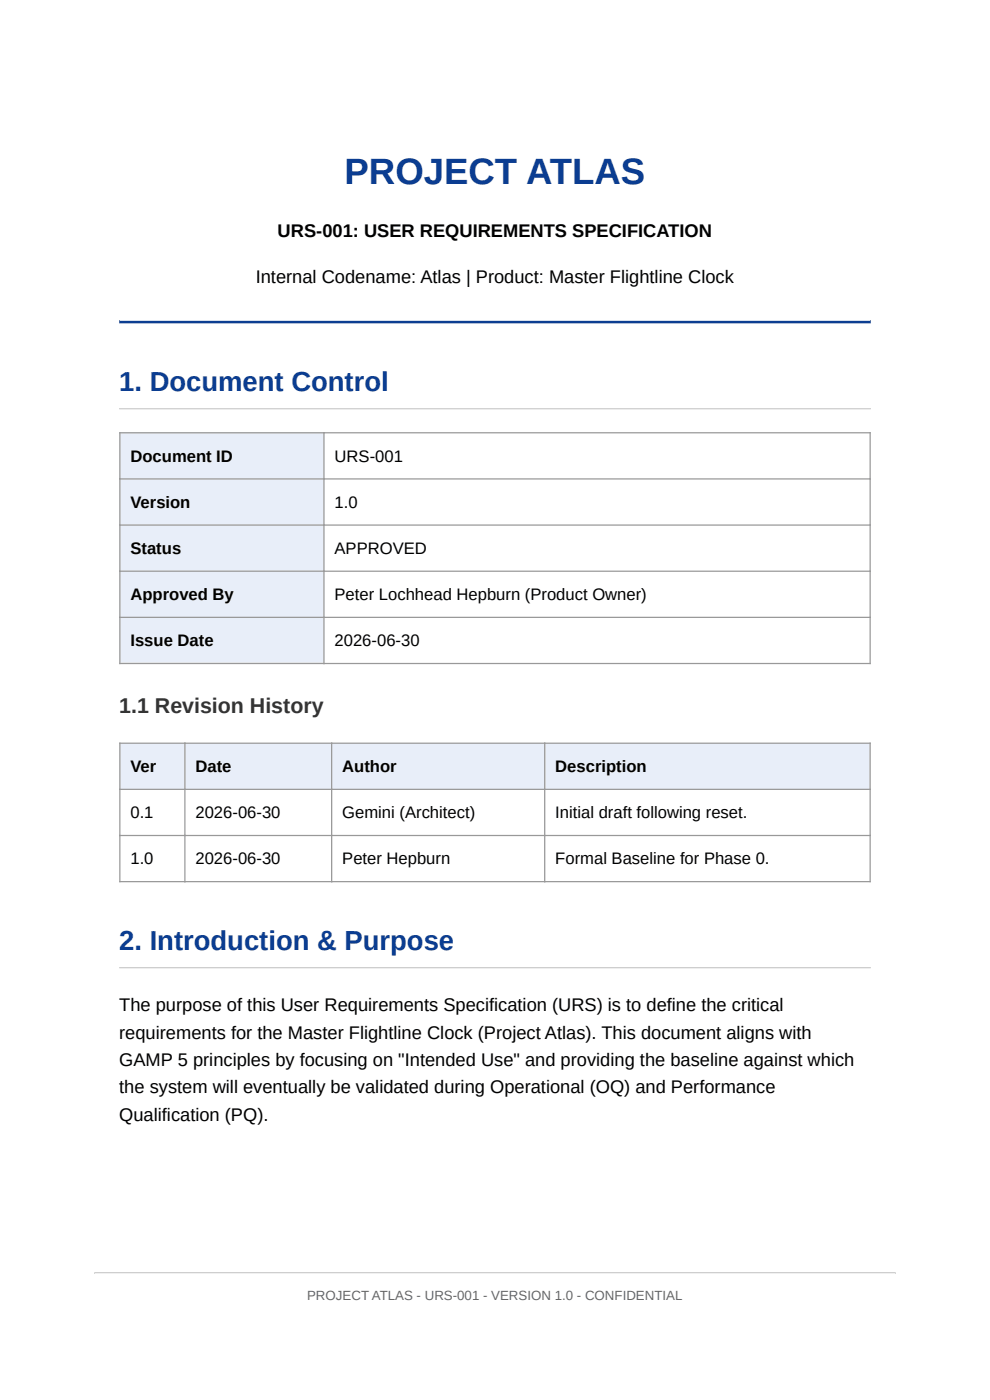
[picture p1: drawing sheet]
<svg xmlns="http://www.w3.org/2000/svg" width="210mm" height="297mm" viewBox="0 0 210 297" stroke-linecap="round" stroke-linejoin="round" font-family="sans-serif">
<defs><g id="words">
<text font-size="7.8" fill="#0b3d91" x="73.1" y="39">PROJECT ATLAS</text>
<g font-size="5.8" fill="#0b3d91">
<text x="25.3" y="82.9">1. Document Control</text>
<text x="25.3" y="201.5">2. Introduction &amp; Purpose</text>
</g>
<text font-size="4.5" fill="#333" x="25.3" y="151.2">1.1 Revision History</text>
<g font-size="3.9">
<text x="58.9" y="50.3">URS-001: USER REQUIREMENTS SPECIFICATION</text>
<text x="54.2" y="60">Internal Codename: Atlas | Product: Master Flightline Clock</text>
<text x="25.3" y="214.5">The purpose of this User Requirements Specification (URS) is to define the critical</text>
<text x="25.3" y="220.3">requirements for the Master Flightline Clock (Project Atlas). This document aligns with</text>
<text x="25.3" y="226.2">GAMP 5 principles by focusing on &quot;Intended Use&quot; and providing the baseline against which</text>
<text x="25.3" y="232">the system will eventually be validated during Operational (OQ) and Performance</text>
<text x="25.3" y="237.8">Qualification (PQ).</text>
</g>
<g font-size="3.5">
<text x="27.7" y="97.9">Document ID</text>
<text x="71" y="97.9">URS-001</text>
<text x="27.7" y="107.7">Version</text>
<text x="71" y="107.7">1.0</text>
<text x="27.7" y="117.5">Status</text>
<text x="71" y="117.5">APPROVED</text>
<text x="27.7" y="127.3">Approved By</text>
<text x="71" y="127.3">Peter Lochhead Hepburn (Product Owner)</text>
<text x="27.7" y="137.1">Issue Date</text>
<text x="71" y="137.1">2026-06-30</text>
<text x="27.7" y="163.8">Ver</text>
<text x="41.5" y="163.8">Date</text>
<text x="72.6" y="163.8">Author</text>
<text x="117.8" y="163.8">Description</text>
<text x="27.7" y="173.6">0.1</text>
<text x="41.5" y="173.6">2026-06-30</text>
<text x="72.6" y="173.6">Gemini (Architect)</text>
<text x="117.8" y="173.6">Initial draft following reset.</text>
<text x="27.7" y="183.4">1.0</text>
<text x="41.5" y="183.4">2026-06-30</text>
<text x="72.6" y="183.4">Peter Hepburn</text>
<text x="117.8" y="183.4">Formal Baseline for Phase 0.</text>
</g>
<text font-size="2.8" fill="#666" x="65.1" y="275.9">PROJECT ATLAS - URS-001 - VERSION 1.0 - CONFIDENTIAL</text>
</g></defs>
<path d="M25.3 68l159.4 .1zM25.3 68h159.4v.6h-159.4z" fill-rule="evenodd" fill="#0b3d91"/>
<path d="M25.3 86.5l159.4 .1zM25.3 86.5h159.4v.3h-159.4z" fill-rule="evenodd" fill="#ccc"/>
<g fill="#e8eef9">
<path d="M25.4 91.8h43.3v9.8h-43.3z"/>
<path d="M25.4 101.6h43.3v9.8h-43.3z"/>
<path d="M25.4 111.4h43.3v9.8h-43.3z"/>
<path d="M25.4 121.2h43.3v9.8h-43.3z"/>
<path d="M25.4 131h43.3v9.8h-43.3z"/>
</g>
<path d="M25.3 91.8h159.4M25.4 91.7v49.2M68.7 91.7v49.2M184.6 91.7v49.2M25.3 101.6h159.4M25.3 111.4h159.4M25.3 121.2h159.4M25.3 131h159.4M25.3 140.8h159.4" fill="none" stroke="#999" stroke-width=".26"/>
<g fill="#e8eef9">
<path d="M25.4 157.7h13.8v9.8h-13.8z"/>
<path d="M39.2 157.7h31.2v9.8h-31.2z"/>
<path d="M70.4 157.7h45.1v9.8h-45.1z"/>
<path d="M115.5 157.7h69.1v9.8h-69.1z"/>
</g>
<path d="M25.3 157.7h159.4M25.4 157.5v29.7M39.2 157.5v29.7M70.4 157.5v29.7M115.5 157.5v29.7M184.6 157.5v29.7M25.3 167.5h159.4M25.3 177.2h159.4M25.3 187h159.4" fill="none" stroke="#999" stroke-width=".26"/>
<g fill="#ccc">
<path d="M25.3 205.1l159.4 .1zM25.3 205.1h159.4v.3h-159.4z" fill-rule="evenodd"/>
<path d="M20 270.1l170 .1zM20 269.9h170v.3h-170z" fill-rule="evenodd"/>
</g>
<use href="#words"/>
</svg>
